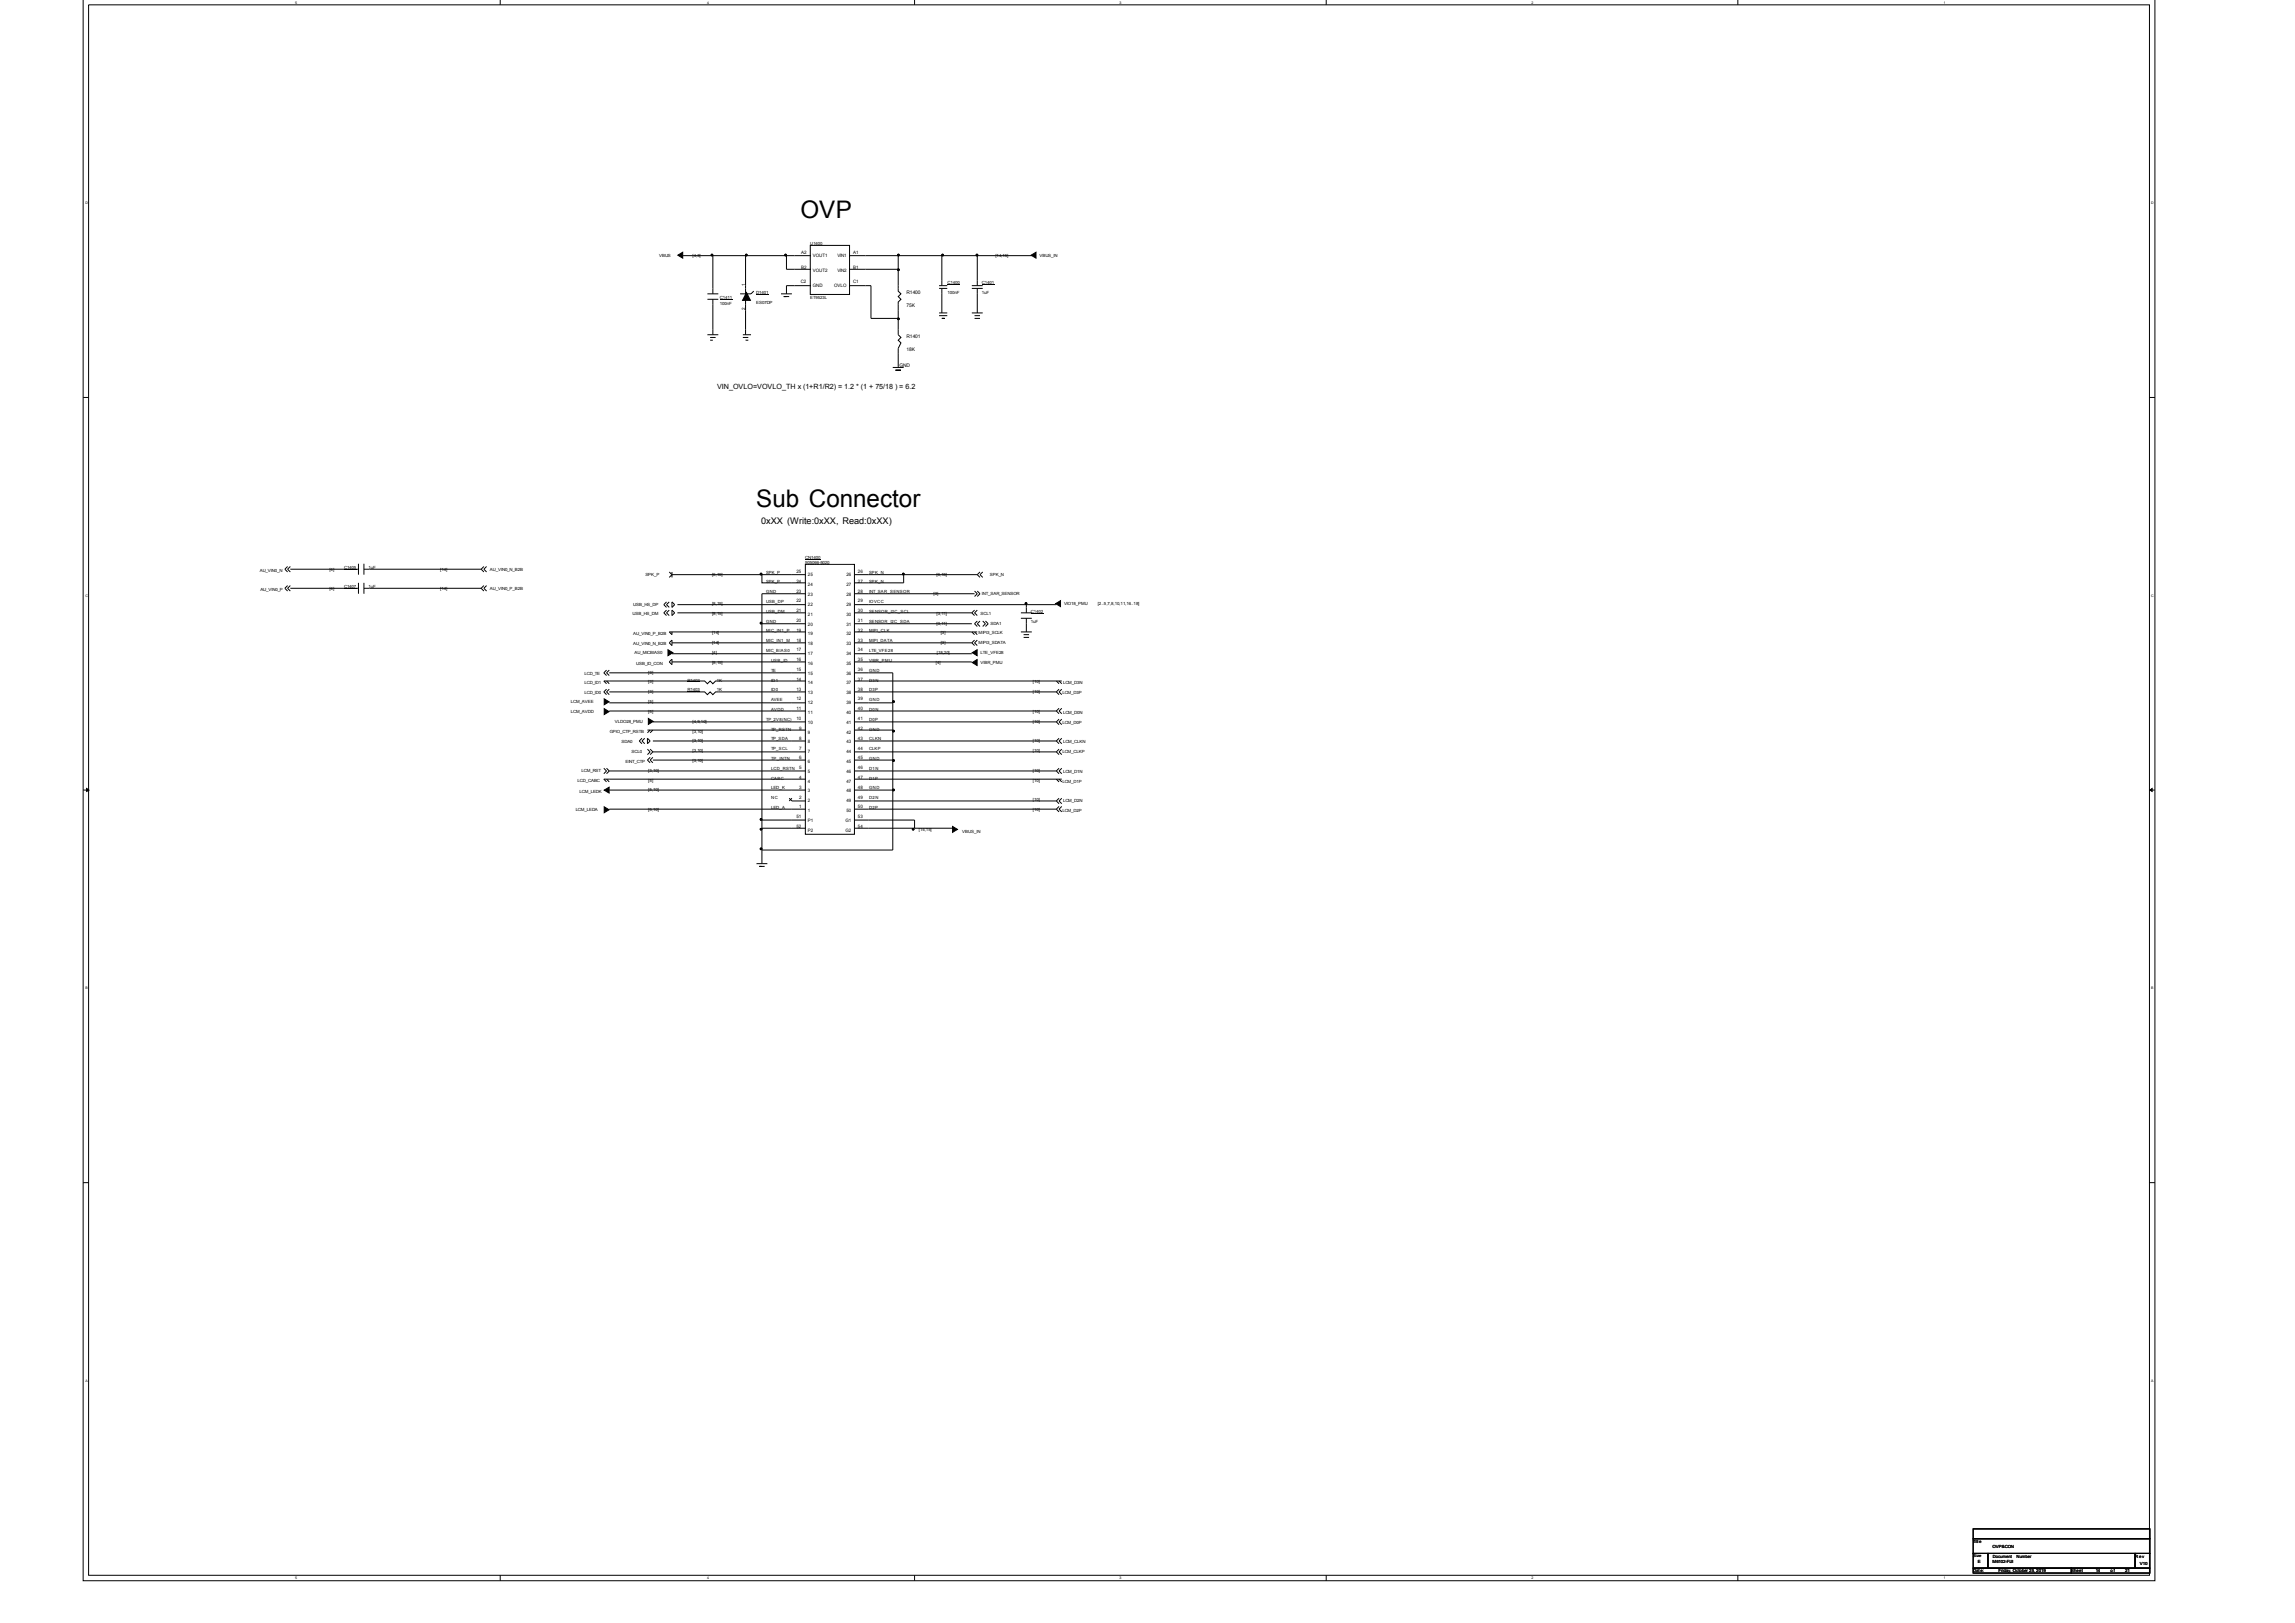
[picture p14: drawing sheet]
<svg xmlns="http://www.w3.org/2000/svg" width="297mm" height="210mm" viewBox="0 0 297 210" stroke-linecap="round" stroke-linejoin="round" font-family="sans-serif">
<defs><g id="words">
<g font-size="3.1">
<text x="103.6" y="28.2">OVP</text>
<text x="97.9" y="65.7">Sub Connector</text>
</g>
<text font-size="1.2" x="98.5" y="67.8">0xXX (Write:0xXX, Read:0xXX)</text>
<text font-size=".9" x="92.8" y="50.4">VIN_OVLO=VOVLO_TH x (1+R1/R2) = 1.2 * (1 + 75/18 ) = 6.2</text>
<g font-size=".6">
<text x="85.3" y="33.3">VBUS</text>
<text x="89.6" y="33.2">[4,5]</text>
<text x="103.7" y="34.8">B2</text>
<text x="103.7" y="32.9">A2</text>
<text x="104.9" y="31.7">U1400</text>
<text x="105.2" y="35.2">VOUT2</text>
<text x="105.2" y="33.3">VOUT1</text>
<text x="108.4" y="35.2">VIN2</text>
<text x="108.4" y="33.3">VIN1</text>
<text x="110.4" y="34.8">B1</text>
<text x="110.4" y="32.9">A1</text>
<text x="128.8" y="33.2">[14,15]</text>
<text x="134.5" y="33.3">VBUS_IN</text>
<text x="93.2" y="38.7">C1411</text>
<text x="93.2" y="39.4">100nF</text>
<text x="96.4" y="40.2" transform="rotate(-90 96.4 40.2)">2</text>
<text x="96.4" y="37" transform="rotate(-90 96.4 37)">1</text>
<text x="97.9" y="38">D1401</text>
<text x="97.9" y="39.3">ES07DP</text>
<text x="103.6" y="36.7">C2</text>
<text x="104.9" y="38.7">ET9523L</text>
<text x="105.2" y="37.1">GND</text>
<text x="107.9" y="37.1">OVLO</text>
<text x="110.4" y="36.7">C1</text>
<text x="117.3" y="38.1">R1400</text>
<text x="117.3" y="39.7">75K</text>
<text x="122.6" y="36.7">C1400</text>
<text x="122.6" y="38">100nF</text>
<text x="127.1" y="36.7">C1401</text>
<text x="127.1" y="38">1uF</text>
<text x="116.4" y="47.5">GND</text>
<text x="117.3" y="43.8">R1401</text>
<text x="117.3" y="45.4">18K</text>
<text x="33.6" y="74">AU_VIN0_N</text>
<text x="33.7" y="76.5">AU_VIN0_P</text>
<text x="42.6" y="76.4">[4]</text>
<text x="42.6" y="73.8">[4]</text>
<text x="44.5" y="73.6">C1405</text>
<text x="44.5" y="76.1">C1407</text>
<text x="47.7" y="73.6">1uF</text>
<text x="47.7" y="76.1">1uF</text>
<text x="57" y="73.8">[14]</text>
<text x="57" y="76.4">[14]</text>
<text x="63.4" y="73.8">AU_VIN0_N_B2B</text>
<text x="63.4" y="76.4">AU_VIN0_P_B2B</text>
<text x="83.5" y="74.5">SPK_P</text>
<text x="92.2" y="74.5">[6,15]</text>
<text x="99.1" y="76.8">GND</text>
<text x="99.1" y="75.5">SPK_P</text>
<text x="99.1" y="74.2">SPK_P</text>
<text x="103.1" y="77.9">22</text>
<text x="103.1" y="76.7">23</text>
<text x="103.1" y="75.4">24</text>
<text x="103.1" y="74.1">25</text>
<text x="104.2" y="72.3">CN1400</text>
<text x="104.2" y="72.9">505066-5020</text>
<text x="104.6" y="77.1">23</text>
<text x="104.6" y="75.9">24</text>
<text x="104.6" y="74.6">25</text>
<text x="109.5" y="74.6">26</text>
<text x="109.5" y="75.9">27</text>
<text x="109.5" y="77.1">28</text>
<text x="111" y="74.1">26</text>
<text x="111" y="75.4">27</text>
<text x="111" y="76.7">28</text>
<text x="111" y="77.9">29</text>
<text x="112.5" y="75.5">SPK_N</text>
<text x="112.5" y="76.8">INT_SAR_SENSOR</text>
<text x="112.5" y="74.2">SPK_N</text>
<text x="120.8" y="77">[3]</text>
<text x="121.2" y="74.5">[6,15]</text>
<text x="127.1" y="77">INT_SAR_SENSOR</text>
<text x="128.1" y="74.5">SPK_N</text>
<text x="81.9" y="79.6">USB_HS_DM</text>
<text x="81.9" y="78.4">USB_HS_DP</text>
<text x="81.9" y="82.2">AU_VIN0_P_B2B</text>
<text x="81.9" y="83.5">AU_VIN0_N_B2B</text>
<text x="92.2" y="78.3">[8,15]</text>
<text x="92.2" y="79.5">[8,15]</text>
<text x="92.2" y="82.1">[14]</text>
<text x="92.2" y="83.4">[14]</text>
<text x="99.1" y="80.6">GND</text>
<text x="99.1" y="83.1">MIC_IN1_M</text>
<text x="99.1" y="81.8">MIC_IN1_P</text>
<text x="99.1" y="79.3">USB_DM</text>
<text x="99.1" y="78">USB_DP</text>
<text x="103.1" y="83">18</text>
<text x="103.1" y="81.7">19</text>
<text x="103.1" y="80.5">20</text>
<text x="103.1" y="79.2">21</text>
<text x="104.6" y="83.5">18</text>
<text x="104.6" y="82.2">19</text>
<text x="104.6" y="80.9">20</text>
<text x="104.6" y="79.7">21</text>
<text x="104.6" y="78.4">22</text>
<text x="109.5" y="78.4">29</text>
<text x="109.5" y="79.7">30</text>
<text x="109.5" y="83.5">33</text>
<text x="109.5" y="80.9">31</text>
<text x="109.5" y="82.2">32</text>
<text x="111" y="79.2">30</text>
<text x="111" y="83">33</text>
<text x="111" y="80.5">31</text>
<text x="111" y="81.7">32</text>
<text x="112.5" y="78">IOVCC</text>
<text x="112.5" y="83.1">MIPI_DATA</text>
<text x="112.5" y="81.8">MIPI_CLK</text>
<text x="112.5" y="80.6">SENSOR_I2C_SDA</text>
<text x="112.5" y="79.3">SENSOR_I2C_SCL</text>
<text x="121.2" y="79.5">[3,11]</text>
<text x="121.2" y="80.8">[3,11]</text>
<text x="121.7" y="83.4">[3]</text>
<text x="121.7" y="82.1">[3]</text>
<text x="126.6" y="83.4">MIPI3_SDATA</text>
<text x="126.6" y="82.1">MIPI3_SCLK</text>
<text x="126.9" y="79.6">SCL1</text>
<text x="128.2" y="80.9">SDA1</text>
<text x="133.4" y="79.3">C1402</text>
<text x="133.4" y="80.6">1uF</text>
<text x="137.7" y="78.3">VIO18_PMU</text>
<text x="142.1" y="78.3">[2..5,7,8,10,11,16..18]</text>
<text x="75.6" y="89.8">LCD_ID0</text>
<text x="75.6" y="88.6">LCD_ID1</text>
<text x="75.6" y="87.3">LCD_TE</text>
<text x="82.1" y="84.6">AU_MICBIAS0</text>
<text x="82.3" y="86">USB_ID_CON</text>
<text x="83.9" y="89.7">[3]</text>
<text x="83.9" y="88.4">[3]</text>
<text x="83.9" y="87.2">[3]</text>
<text x="89" y="88.2">R1402</text>
<text x="89" y="89.5">R1403</text>
<text x="92.2" y="85.9">[8,15]</text>
<text x="92.2" y="84.6">[4]</text>
<text x="92.8" y="88.2">1K</text>
<text x="92.8" y="89.5">1K</text>
<text x="99.1" y="84.4">MIC_BIAS0</text>
<text x="99.8" y="86.9">TE</text>
<text x="99.8" y="88.2">ID1</text>
<text x="99.8" y="85.6">USB_ID</text>
<text x="99.8" y="89.5">ID0</text>
<text x="103.1" y="88.1">14</text>
<text x="103.1" y="89.4">13</text>
<text x="103.1" y="85.6">16</text>
<text x="103.1" y="86.8">15</text>
<text x="103.1" y="84.3">17</text>
<text x="104.6" y="88.6">14</text>
<text x="104.6" y="89.8">13</text>
<text x="104.6" y="86">16</text>
<text x="104.6" y="87.3">15</text>
<text x="104.6" y="84.8">17</text>
<text x="109.5" y="84.8">34</text>
<text x="109.5" y="86">35</text>
<text x="109.5" y="87.3">36</text>
<text x="109.5" y="88.6">37</text>
<text x="109.5" y="89.8">38</text>
<text x="111" y="84.3">34</text>
<text x="111" y="85.6">35</text>
<text x="111" y="86.8">36</text>
<text x="111" y="88.1">37</text>
<text x="111" y="89.4">38</text>
<text x="112.5" y="86.9">GND</text>
<text x="112.5" y="88.2">D3N</text>
<text x="112.5" y="89.5">D3P</text>
<text x="112.5" y="84.4">LTE_VFE28</text>
<text x="112.5" y="85.6">VIBR_PMU</text>
<text x="121.1" y="85.9">[4]</text>
<text x="121.2" y="84.6">[18,20]</text>
<text x="126.9" y="85.9">VIBR_PMU</text>
<text x="126.9" y="84.6">LTE_VFE28</text>
<text x="133.7" y="88.4">[10]</text>
<text x="133.7" y="89.7">[10]</text>
<text x="137.5" y="89.8">LCM_D3P</text>
<text x="137.6" y="88.6">LCM_D3N</text>
<text x="73.9" y="92.2">LCM_AVDD</text>
<text x="73.9" y="91">LCM_AVEE</text>
<text x="78.9" y="94.9">GPIO_CTP_RSTB</text>
<text x="79.6" y="93.5">VLDO28_PMU</text>
<text x="83.9" y="92.2">[5]</text>
<text x="83.9" y="91">[5]</text>
<text x="89.6" y="94.8">[3,10]</text>
<text x="89.6" y="93.5">[4,9,10]</text>
<text x="99.1" y="93.3">TP_2V8(NC)</text>
<text x="99.8" y="92">AVDD</text>
<text x="99.8" y="90.7">AVEE</text>
<text x="99.8" y="94.5">TP_RSTN</text>
<text x="99.8" y="95.8">TP_SDA</text>
<text x="103.1" y="90.6">12</text>
<text x="103.1" y="93.2">10</text>
<text x="103.1" y="91.9">11</text>
<text x="103.4" y="95.7">8</text>
<text x="103.4" y="94.4">9</text>
<text x="104.6" y="91.1">12</text>
<text x="104.6" y="94.9">9</text>
<text x="104.6" y="93.6">10</text>
<text x="104.6" y="92.4">11</text>
<text x="109.5" y="91.1">39</text>
<text x="109.5" y="92.4">40</text>
<text x="109.5" y="93.6">41</text>
<text x="109.5" y="94.9">42</text>
<text x="111" y="90.6">39</text>
<text x="111" y="91.9">40</text>
<text x="111" y="93.2">41</text>
<text x="111" y="94.4">42</text>
<text x="111" y="95.7">43</text>
<text x="112.5" y="94.5">GND</text>
<text x="112.5" y="90.7">GND</text>
<text x="112.5" y="95.8">CLKN</text>
<text x="112.5" y="92">D0N</text>
<text x="112.5" y="93.3">D0P</text>
<text x="133.7" y="92.2">[10]</text>
<text x="133.7" y="93.5">[10]</text>
<text x="137.5" y="93.6">LCM_D0P</text>
<text x="137.6" y="92.4">LCM_D0N</text>
<text x="74.8" y="101.1">LCD_CABC</text>
<text x="75.3" y="99.9">LCM_RST</text>
<text x="80.4" y="96.1">SDA0</text>
<text x="80.9" y="98.7">EINT_CTP</text>
<text x="81.7" y="97.5">SCL0</text>
<text x="83.9" y="99.9">[3,10]</text>
<text x="83.9" y="101.1">[5]</text>
<text x="89.6" y="96.1">[3,10]</text>
<text x="89.6" y="98.6">[3,10]</text>
<text x="89.6" y="97.3">[3,10]</text>
<text x="99.8" y="100.9">CABC</text>
<text x="99.8" y="98.3">TP_INTN</text>
<text x="99.8" y="97.1">TP_SCL</text>
<text x="99.8" y="99.6">LCD_RSTN</text>
<text x="103.4" y="100.8">4</text>
<text x="103.4" y="99.5">5</text>
<text x="103.4" y="97">7</text>
<text x="103.4" y="98.3">6</text>
<text x="104.6" y="101.3">4</text>
<text x="104.6" y="100">5</text>
<text x="104.6" y="96.2">8</text>
<text x="104.6" y="97.5">7</text>
<text x="104.6" y="98.7">6</text>
<text x="109.5" y="96.2">43</text>
<text x="109.5" y="97.5">44</text>
<text x="109.5" y="98.7">45</text>
<text x="109.5" y="100">46</text>
<text x="109.5" y="101.3">47</text>
<text x="111" y="97">44</text>
<text x="111" y="98.3">45</text>
<text x="111" y="99.5">46</text>
<text x="111" y="100.8">47</text>
<text x="112.5" y="98.3">GND</text>
<text x="112.5" y="99.6">D1N</text>
<text x="112.5" y="100.9">D1P</text>
<text x="112.5" y="97.1">CLKP</text>
<text x="133.7" y="96.1">[10]</text>
<text x="133.7" y="97.3">[10]</text>
<text x="133.7" y="99.9">[10]</text>
<text x="133.7" y="101.1">[10]</text>
<text x="137.5" y="97.5">LCM_CLKP</text>
<text x="137.5" y="101.3">LCM_D1P</text>
<text x="137.6" y="96.2">LCM_CLKN</text>
<text x="137.6" y="100">LCM_D1N</text>
<text x="74.5" y="104.9">LCM_LEDA</text>
<text x="75" y="102.7">LCM_LEDK</text>
<text x="83.9" y="102.4">[5,10]</text>
<text x="83.9" y="104.9">[5,10]</text>
<text x="99.8" y="103.4">N C</text>
<text x="99.8" y="102.2">LED_K</text>
<text x="99.8" y="104.7">LED_A</text>
<text x="103.1" y="107.1">52</text>
<text x="103.1" y="105.9">51</text>
<text x="103.4" y="104.6">1</text>
<text x="103.4" y="103.3">2</text>
<text x="103.4" y="102.1">3</text>
<text x="104.6" y="105.1">1</text>
<text x="104.6" y="103.8">2</text>
<text x="104.6" y="102.5">3</text>
<text x="104.6" y="107.6">P2</text>
<text x="104.6" y="106.3">P1</text>
<text x="109.4" y="106.3">G1</text>
<text x="109.4" y="107.6">G2</text>
<text x="109.5" y="102.5">48</text>
<text x="109.5" y="103.8">49</text>
<text x="109.5" y="105.1">50</text>
<text x="111" y="102.1">48</text>
<text x="111" y="103.3">49</text>
<text x="111" y="104.6">50</text>
<text x="111" y="105.9">53</text>
<text x="111" y="107.1">54</text>
<text x="112.5" y="102.2">GND</text>
<text x="112.5" y="103.4">D2N</text>
<text x="112.5" y="104.7">D2P</text>
<text x="118.9" y="107.5">[14,15]</text>
<text x="124.5" y="107.7">VBUS_IN</text>
<text x="133.7" y="103.7">[10]</text>
<text x="133.7" y="104.9">[10]</text>
<text x="137.5" y="105.1">LCM_D2P</text>
<text x="137.6" y="103.8">LCM_D2N</text>
<text x="255.3" y="199.6">Title</text>
<text x="255.3" y="203.5">Date:</text>
<text x="256" y="202.2">E</text>
<text x="257.9" y="202.2">M6102-FIJI</text>
<text x="257.9" y="200.3">OVP&amp;CON</text>
<text x="257.9" y="201.5">Document</text>
<text x="258.6" y="203.5">Friday, October 25, 2019</text>
<text x="261" y="201.5">Number</text>
<text x="268" y="203.5">Sheet</text>
<text x="271.2" y="203.5">14</text>
<text x="273.1" y="203.5">o f</text>
<text x="275" y="203.5">21</text>
<text x="276.3" y="201.5">R e v</text>
<text x="276.9" y="202.5">V10</text>
</g>
<g font-size=".5">
<text x="38.2" y=".5">5</text>
<text x="91.5" y=".5">4</text>
<text x="144.9" y=".5">3</text>
<text x="198.2" y=".5">2</text>
<text x="251.5" y=".5">1</text>
<text x="11" y="26.4">D</text>
<text x="278.4" y="26.4">D</text>
<text x="11" y="77.2">C</text>
<text x="278.4" y="77.2">C</text>
<text x="11" y="128">B</text>
<text x="278.4" y="128">B</text>
<text x="11" y="178.8">A</text>
<text x="278.4" y="178.8">A</text>
<text x="255.3" y="201.5">Size</text>
<text x="38.2" y="204.3">5</text>
<text x="91.5" y="204.3">4</text>
<text x="144.9" y="204.3">3</text>
<text x="198.2" y="204.3">2</text>
<text x="251.5" y="204.3">1</text>
</g>
</g></defs>
<g fill="none" stroke="#000" stroke-width=".13">
<path d="M10.8 -.1v204.6h268.1v-204.6M64.7 -.1v.7M118.4 -.1v.7M171.6 -.1v.7M224.9 -.1v.7M11.5 .6h266.7v203.2h-266.7zM88.4 33.1h3.9M91.5 38.7h1.5M91.5 38h1.5M92.3 33.1v4.9M92.3 33.1h4.2M92.3 38.7v4.6"/>
<path d="M96.5 33.1h5.3M96.5 33.1v4.2M96.5 39.4v3.9M96.5 38.7v.7M96.5 37.3v.7M96.5 37.3h.1M96.5 39.4h.1M97.5 37.7l-.3 .3h-1.4M101.1 38h1.4M101.8 33.1v1.7h3.2M101.8 33.1h3.2M101.8 38.4h-.4h.7"/>
<path d="M101.8 38.7h.1M104.9 31.7h5v6.4h-5zM105 37h-3.2v1M105.7 33.1h.1M105.7 34.8h.1M105.7 37h.1M109.9 37h2.8v4.2h3.5M109.9 33.1h6.3M109.9 34.8h6.3M109.9 37h.1M109.9 34.8h.1M109.9 33.1h.1"/>
<path d="M116.2 33.1h5.7M116.2 33.1v4.6l.4 .3-.4 .4 .4 .3-.4 .4v2.1M121.5 37.3h1.1M121.5 37h1.1M121.9 33.1h4.6M121.9 33.1v3.9M121.9 37.3v3.2M125.8 37.3h1.4M125.8 37h1.4M126.5 33.1v3.9M126.5 33.1h7M126.5 37.3v3.2"/>
<path d="M10.8 51.4h.7M91.5 43.3h1.5M91.9 43.7h.7M91.9 44h.4M96.1 43.3h1.1M96.1 43.7h.7M96.5 44h.3M115.5 47.5h1.4M115.9 47.9h.7zM116.2 41.2v2.1l.4 .4-.4 .3 .4 .4-.4 .7v2.4M116.2 48.3h.1M121.5 40.5h1.1"/>
<path d="M121.5 40.8h1.1M121.9 41.2h.3zM125.8 40.5h1.4M126.1 40.8h.7M126.1 41.2h.7M126.5 41.2h.1M278.2 51.4h.7M37.2 75.8l-.3 .3 .3 .4M37.2 73.3l-.3 .4 .3 .3M37.6 75.8l-.4 .3 .4 .4M37.6 73.3l-.4 .4 .4 .3M37.6 73.7h8.8"/>
<path d="M37.6 76.1h8.8M46.4 72.9v1.5M46.4 75.4v1.4M47.1 73.7h15.2M47.1 76.1h15.2M47.1 72.9v1.5M47.1 75.4v1.4M62.3 73.7l.3 .3M62.3 76.1l.3 .4M62.6 73.3l-.3 .4M62.6 75.8l-.3 .3M63 73.3l-.4 .4 .4 .3"/>
<path d="M63 75.8l-.4 .3 .4 .4M86.3 77.9l-.4 .3 .4 .4M86.3 78.9l-.4 .4 .4 .3M86.6 74l.4 .4M86.6 77.9l-.3 .3 .3 .4M86.6 78.9l-.3 .4 .3 .3M87 74.4h11.6v1h5.6M87 74v.4M87 74.4v.3M87 74.4l-.4 .3M87 77.9l.3 .3-.3 .4zM87 78.9l.3 .4-.3 .3z"/>
<path d="M87.7 79.3h16.5M87.7 78.2h16.5M98.6 74.4h5.6M104.2 73h6.4v34.9h-6.4zM104.2 76.8h-5.6v3.9M110.6 76.8h15.5M110.6 74.4h6.3M110.6 79.3h15.2M110.6 78.2h22.2M116.9 74.4v1h-6.3M116.9 74.4h9.6M125.8 79.3l.3 .3"/>
<path d="M126.1 78.9l-.3 .4M126.1 76.5l.4 .3-.4 .4M126.5 74.4l.3 .3M126.5 78.9l-.4 .4 .4 .3M126.5 76.5l.3 .3-.3 .4M126.8 74l-.3 .4M127.2 74l-.4 .4 .4 .3M132.1 79.3h1.4M132.8 78.2h3.9M132.8 78.2v1.1M78.1 99.4l.4 .4-.4 .3M78.5 88.1h12.7l.3 .4 .4-.4 .4 .4 .3-.4h11.6"/>
<path d="M78.5 89.2l-.4 .3 .4 .4M78.5 88.1h-.4l.4 .4M78.5 88.1l.3 .4M78.5 86.7l-.4 .4 .4 .3M78.5 99.4l.3 .4M78.8 89.5h12.4l.3 .4 .4-.4 .4 .4 .3-.4h11.6M78.8 89.2l-.3 .3 .3 .4M78.8 86.7l-.3 .4 .3 .3M78.8 99.8h25.4M78.8 92h25.4M78.8 90.9h25.4M78.8 87.1h25.4"/>
<path d="M78.8 99.8l-.3 .3M83.1 95.5l-.4 .4 .4 .3M83.4 95.5l-.3 .4 .3 .3M83.8 95.5l.3 .4-.3 .3zM83.8 96.9l.3 .4-.3 .3M83.8 94.5h.3M84.1 98l-.3 .3 .3 .4M84.1 94.5l-.3 .3M84.1 96.9l.4 .4M84.1 94.5h.4M84.5 98l-.4 .3 .4 .4M84.5 98.3h19.7"/>
<path d="M84.5 97.3h19.7M84.5 95.9h19.7M84.5 94.5h19.7M84.5 93.4h19.7M84.5 97.3l-.4 .3M84.5 94.5l-.4 .3M86.6 85.6l.4-.3v.7zM86.6 81.8h.4v.3zM86.6 83.2l.4-.4v.7zM87 84.6h17.2M87 81.8h17.2M87 83.2h17.2"/>
<path d="M87 85.6h17.2M98.6 80.7h5.6M98.6 80.7v25.4M104.2 97.3h.1M107.4 96.6h.1M107.4 97.6h.1M107.4 99.1h.1M110.6 84.6h15.2M110.6 80.7h15.2M110.6 81.8h15.2M110.6 83.2h15.2M110.6 85.6h15.2"/>
<path d="M110.6 95.9h26.1M110.6 97.3h26.1M110.6 99.8h26.1M110.6 87.1h4.9v3.8M110.6 90.9h4.9M110.6 94.5h4.9M110.6 98.3h4.9M110.6 89.5h26.1M110.6 88.1h26.1M110.6 92h26.1M110.6 93.4h26.1M115.5 90.9v3.6"/>
<path d="M115.5 94.5v3.8M115.5 98.3v3.9M125.8 83.2l.3 .3M125.8 81.8h.3M125.8 81.8l.3 .3M126.1 82.8l-.3 .4M126.1 81.8l.4 .3M126.1 81.8h.4M126.5 80.4l-.4 .3 .4 .4M126.5 82.8l-.4 .4 .4 .3M126.8 80.4l-.3 .3 .3 .4M127.2 80.4l.3 .3-.3 .4"/>
<path d="M127.5 80.4l.4 .3-.4 .4M132.1 81.8h1.4M132.1 80h1.4M132.5 82.1h.7M132.5 82.5h.7M132.8 80v1.8M132.8 82.5h.1M136.7 92l.4 .3M136.7 93.4l.4 .4M136.7 88.1h.4M136.7 88.1l.4 .4M136.7 89.5l.4 .4"/>
<path d="M136.7 95.9l.4 .3M136.7 97.3l.4 .3M136.7 99.8l.4 .3M137.1 88.1l.3 .4M137.1 88.1h.3M137.1 91.6l-.4 .4M137.1 93.1l-.4 .3M137.1 89.2l-.4 .3M137.1 95.5l-.4 .4M137.1 96.9l-.4 .4M137.1 99.4l-.4 .4M137.4 91.6l-.3 .4 .3 .3"/>
<path d="M137.4 93.1l-.3 .3 .3 .4M137.4 89.2l-.3 .3 .3 .4M137.4 95.5l-.3 .4 .3 .3M137.4 96.9l-.3 .4 .3 .3M137.4 99.4l-.3 .4 .3 .3M10.8 102.2h.7M78.5 100.8h25.7M78.5 100.8h-.4l.4 .4M78.5 100.8l.3 .4M78.8 102.2h25.4M78.8 104.7h25.4M97.9 111.8h1.4"/>
<path d="M98.6 106.1h5.6M98.6 106.1v1.1M98.6 107.2h5.6M98.6 107.2v2.8M98.6 110v1.8M98.6 112.1h-.4h.8M98.6 112.5h.1M102.1 103.3l.4 .3h1.7M102.5 103.3l-.4 .3M110.6 100.8h26.1M110.6 102.2h4.9M110.6 103.6h26.1"/>
<path d="M110.6 104.7h26.1M110.6 107.2h7.8M110.6 106.1h7.8v1.1M115.5 102.2v7.8h-16.9M118.4 107.2h4.9M136.7 103.6l.4 .4M136.7 104.7l.4 .3M136.7 100.8h.4M136.7 100.8l.4 .4M137.1 100.8l.3 .4M137.1 100.8h.3M137.1 103.3l-.4 .3"/>
<path d="M137.1 104.3l-.4 .4M137.4 103.3l-.3 .3 .3 .4M137.4 104.3l-.3 .4 .3 .3M278.2 102.2h.7M10.8 153h.7M278.2 153h.7M255.4 197.8h22.8v1.3h-22.8zM255.4 199.1h22.8v1.9h-22.8zM64.7 203.8v.7M118.4 203.8v.7M171.6 203.8v.7M224.9 203.8v.7"/>
<path d="M255.4 201h1.9v1.9h-1.9zM255.4 202.9h12.7v.6h-12.7zM257.3 201h19v1.9h-19zM268.1 202.9h10.1v.6h-10.1zM276.3 201h1.9v1.9h-1.9z"/>
</g>
<g fill="#000" stroke="#000" stroke-width=".13">
<path d="M96.6 37.8l.5 1.1h-1zM11.2 102l.3 .2-.3 .2zM278.2 102.2l.3-.2v.4z"/>
<path d="M87.7 33l.6-.4v.8z" fill-rule="evenodd"/>
<path d="M133.4 33l.7-.4v.8z" fill-rule="evenodd"/>
<path d="M136.6 78.1l.6-.4v.8z" fill-rule="evenodd"/>
<path d="M78.2 91.7l.6 .4-.6 .4z" fill-rule="evenodd"/>
<path d="M78.2 90.4l.6 .4-.6 .4z" fill-rule="evenodd"/>
<path d="M83.9 93l.6 .3-.6 .4z" fill-rule="evenodd"/>
<path d="M86.4 84.1l.7 .4-.7 .3z" fill-rule="evenodd"/>
<path d="M125.8 85.7l.6-.4v.8z" fill-rule="evenodd"/>
<path d="M125.8 84.5l.6-.4v.7z" fill-rule="evenodd"/>
<path d="M78.2 104.4l.6 .4-.6 .4z" fill-rule="evenodd"/>
<path d="M78.2 102.2l.6-.3v.7z" fill-rule="evenodd"/>
<path d="M123.3 106.9l.6 .4-.6 .4z" fill-rule="evenodd"/>
<circle cx="92.1" cy="33" r=".11"/>
<circle cx="96.6" cy="33" r=".11"/>
<circle cx="101.7" cy="33" r=".11"/>
<circle cx="116.3" cy="33" r=".11"/>
<circle cx="116.3" cy="34.9" r=".11"/>
<circle cx="122" cy="33" r=".11"/>
<circle cx="126.4" cy="33" r=".11"/>
<circle cx="116.3" cy="41.3" r=".11"/>
<circle cx="98.5" cy="74.3" r=".11"/>
<circle cx="116.9" cy="74.3" r=".11"/>
<circle cx="132.8" cy="78.1" r=".11"/>
<circle cx="98.5" cy="80.6" r=".11"/>
<circle cx="115.6" cy="94.6" r=".11"/>
<circle cx="115.6" cy="90.8" r=".11"/>
<circle cx="115.6" cy="98.4" r=".11"/>
<circle cx="98.5" cy="106" r=".11"/>
<circle cx="98.5" cy="107.3" r=".11"/>
<circle cx="98.5" cy="109.8" r=".11"/>
<circle cx="115.6" cy="102.2" r=".11"/>
<circle cx="118.2" cy="107.3" r=".11"/>
</g>
<path d="M93.2 38.7h1.5zM97.9 38.1h1.5zM122.6 36.8h1.6zM127.1 36.8h1.6zM44.5 73.6l1.6 .1zM44.5 76.2h1.6zM104.2 72.3l2 .1zM133.4 79.3l1.6 .1zM89 88.2l1.6 .1zM89 89.5h1.6z" fill="#000"/>
<use href="#words"/>
</svg>
